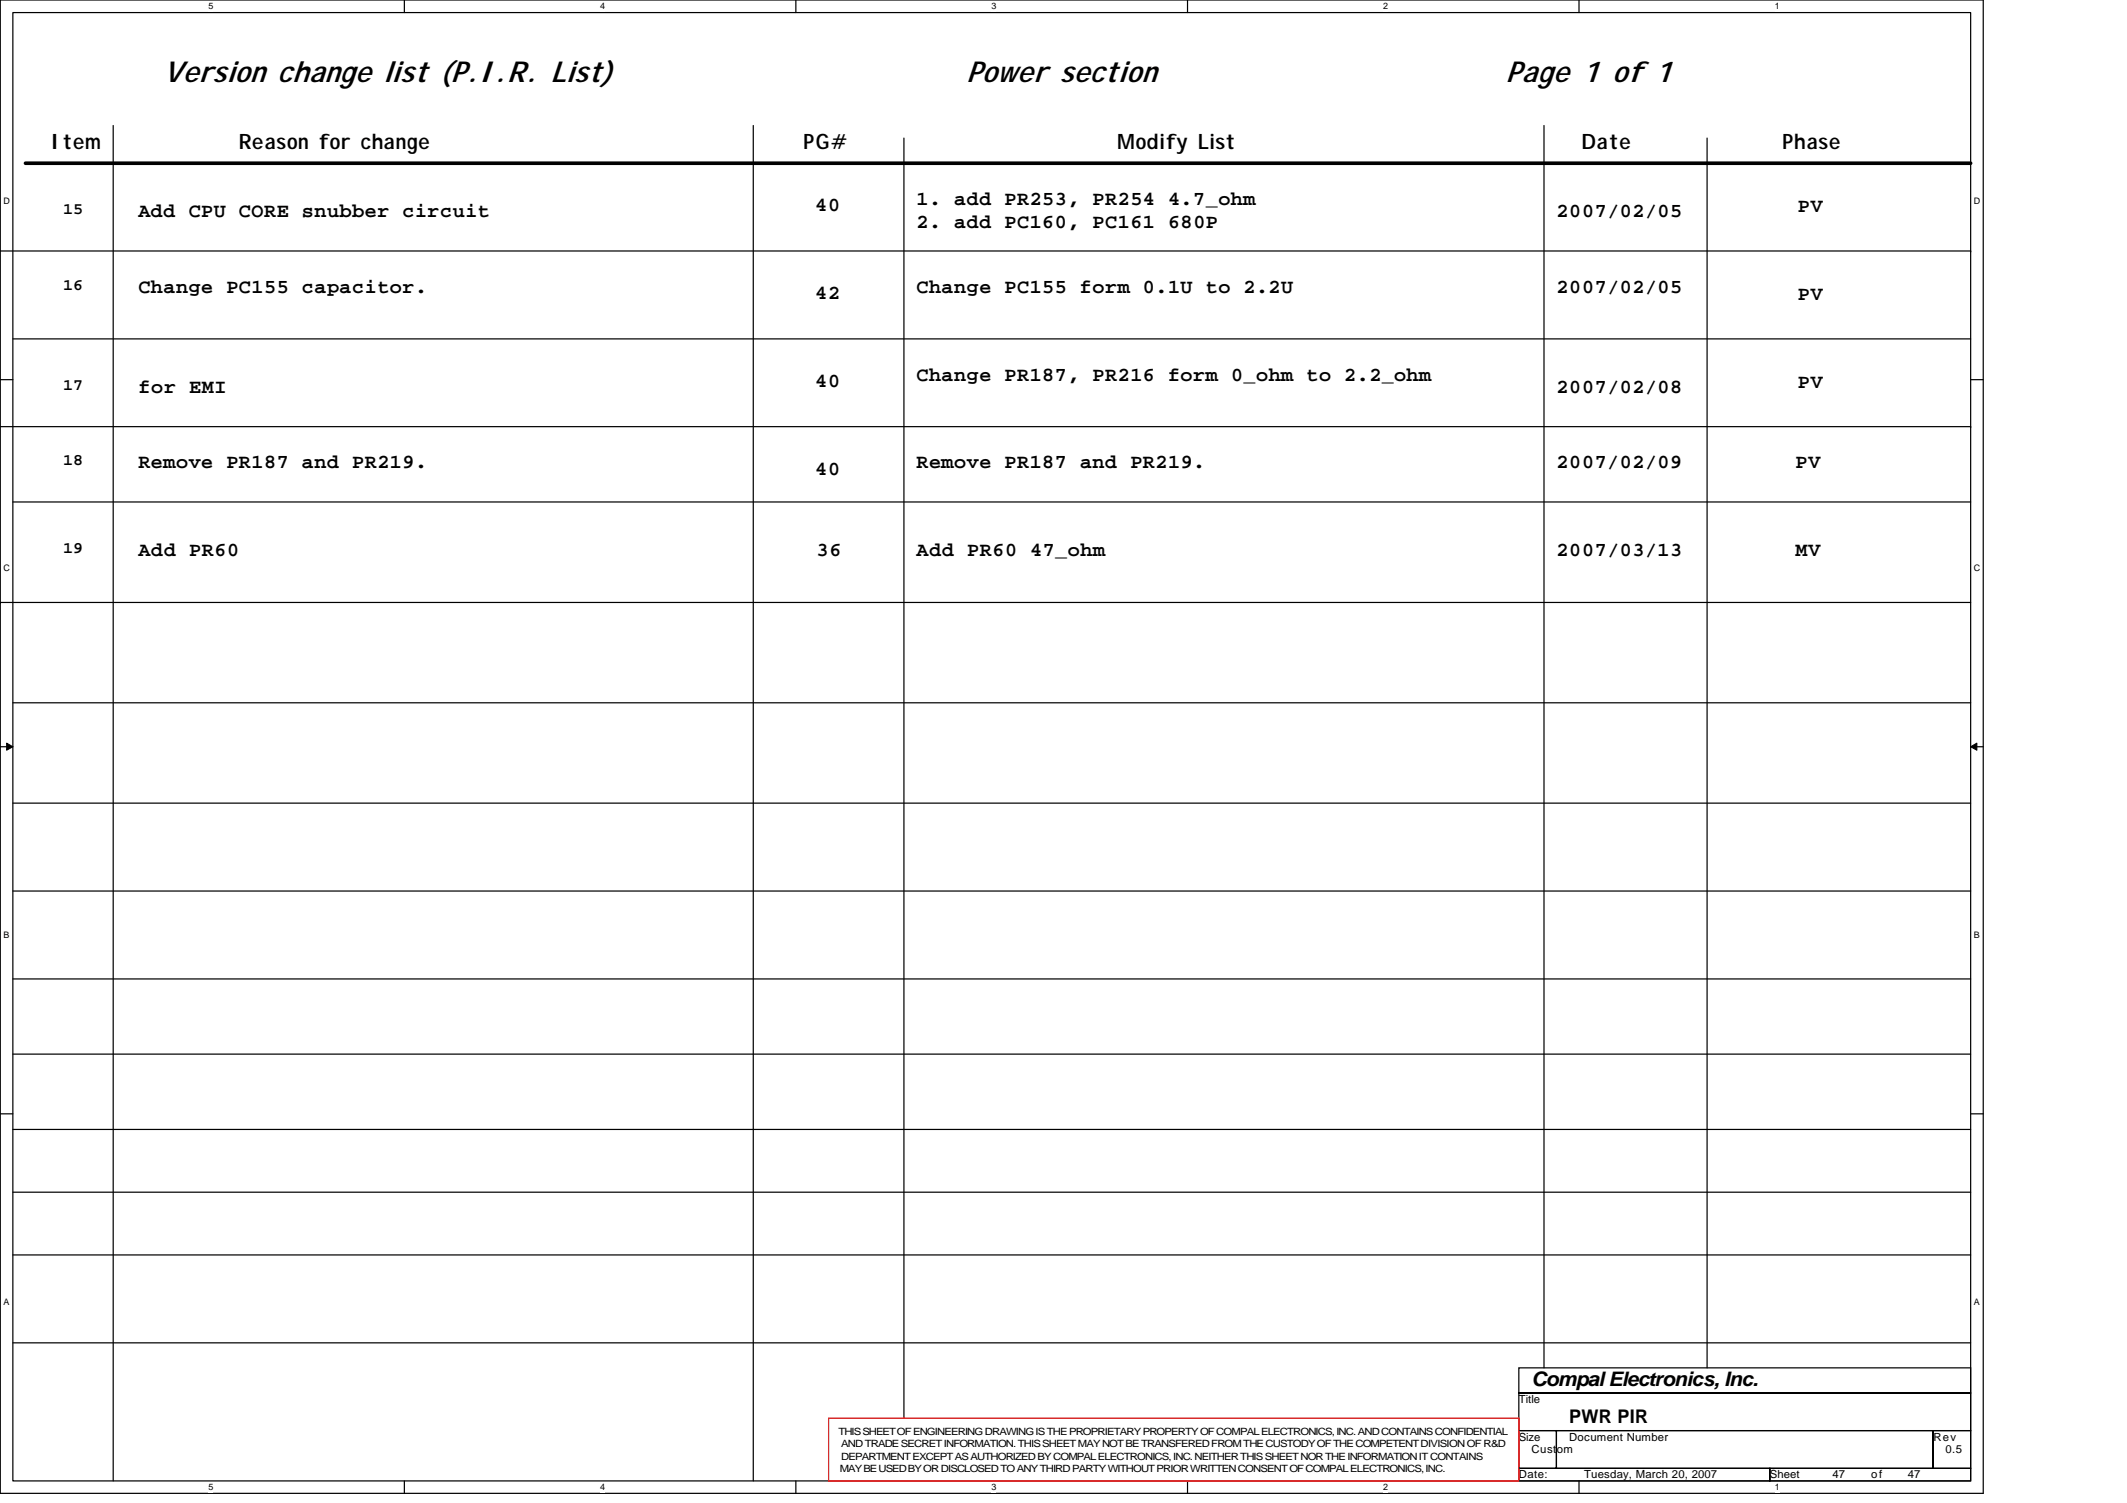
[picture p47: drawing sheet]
<svg xmlns="http://www.w3.org/2000/svg" width="297mm" height="210mm" viewBox="0 0 297 210" stroke-linecap="round" stroke-linejoin="round" font-family="sans-serif">
<defs><g id="words">
<g font-size="4.2">
<text x="22.8" y="11.5">Version change list (P.I.R. List)</text>
<text x="135" y="11.5">Power section</text>
<text x="210.4" y="11.5">Page 1 of 1</text>
</g>
<g font-size="3">
<text x="7" y="20.8">Item</text>
<text x="33.3" y="20.8">Reason for change</text>
<text x="112.2" y="20.8">PG#</text>
<text x="156" y="20.8">Modify List</text>
<text x="220.9" y="20.8">Date</text>
<text x="248.9" y="20.8">Phase</text>
</g>
<g font-size="2.8">
<text x="113.9" y="29.5">40</text>
<text x="128" y="28.6">1. add PR253, PR254 4.7_ohm</text>
<text x="251.1" y="29.7">PV</text>
<text x="19.3" y="30.4">Add CPU CORE snubber circuit</text>
<text x="128" y="31.8">2. add PC160, PC161 680P</text>
<text x="217.4" y="30.4">2007/02/05</text>
<text x="19.3" y="40.9">Change PC155 capacitor.</text>
<text x="113.9" y="41.8">42</text>
<text x="128" y="40.9">Change PC155 form 0.1U to 2.2U</text>
<text x="217.4" y="40.9">2007/02/05</text>
<text x="251.1" y="41.9">PV</text>
<text x="128" y="53.1">Change PR187, PR216 form 0_ohm to 2.2_ohm</text>
<text x="19.3" y="54.9">for EMI</text>
<text x="113.9" y="54">40</text>
<text x="217.4" y="54.9">2007/02/08</text>
<text x="251.1" y="54.2">PV</text>
<text x="19.3" y="65.4">Remove PR187 and PR219.</text>
<text x="128" y="65.4">Remove PR187 and PR219.</text>
<text x="217.4" y="65.4">2007/02/09</text>
<text x="250.7" y="65.4">PV</text>
<text x="113.9" y="66.3">40</text>
<text x="19.3" y="77.7">Add PR60</text>
<text x="114" y="77.7">36</text>
<text x="128" y="77.7">Add PR60 47_ohm</text>
<text x="217.4" y="77.7">2007/03/13</text>
<text x="250.7" y="77.7">MV</text>
<text x="213.9" y="193.6">Compal Electronics, Inc.</text>
</g>
<text font-size="2.6" x="219.1" y="198.7">PWR PIR</text>
<g font-size="2.3">
<text x="8.8" y="29.9">15</text>
<text x="8.8" y="40.4">16</text>
<text x="8.8" y="54.5">17</text>
<text x="8.8" y="65">18</text>
<text x="8.8" y="77.3">19</text>
</g>
<g font-size="1.6">
<text x="212.1" y="195.9">Title</text>
<text x="212.1" y="201.2">Size</text>
<text x="213.9" y="202.9">Custom</text>
<text x="219.1" y="201.2">Document Number</text>
<text x="270" y="201.2">Rev</text>
<text x="271.7" y="202.9">0.5</text>
<text x="212.1" y="206.5">Date:</text>
<text x="221.2" y="206.5">Tuesday, March 20, 2007</text>
<text x="247.2" y="206.5">Sheet</text>
<text x="255.9" y="206.5">47</text>
<text x="261.3" y="206.5">of</text>
<text x="266.4" y="206.5">47</text>
</g>
<g font-size="1.4">
<text x="117.1" y="200.4">THIS SHEET OF ENGINEERING DRAWING IS THE PROPRIETARY PROPERTY OF COMPAL ELECTRONICS, INC. AND CONTAINS CONFIDENTIAL</text>
<text x="117.5" y="203.9">DEPARTMENT EXCEPT AS AUTHORIZED BY COMPALELECTRONICS, INC. NEITHER THIS SHEET NOR THE INFORMATION IT CONTAINS</text>
<text x="117.5" y="202.1">AND TRADE SECRET INFORMATION. THIS SHEETMAY NOT BE TRANSFERED FROM THE CUSTODYOF THE COMPETENT DIVISION OF R&amp;D</text>
<text x="117.3" y="205.6">MAY BE USED BY OR DISCLOSED TO ANY THIRD PARTY WITHOUT PRIOR WRITTEN CONSENT OFCOMPAL ELECTRONICS, INC.</text>
</g>
<g font-size="1.3">
<text x="29.1" y="1.3">5</text>
<text x="83.8" y="1.3">4</text>
<text x="138.5" y="1.3">3</text>
<text x="193.2" y="1.3">2</text>
<text x="247.8" y="1.3">1</text>
<text x=".5" y="28.5">D</text>
<text x="275.7" y="28.5">D</text>
<text x=".5" y="79.8">C</text>
<text x="275.7" y="79.8">C</text>
<text x=".5" y="131">B</text>
<text x="275.7" y="131">B</text>
<text x=".5" y="182.3">A</text>
<text x="275.7" y="182.3">A</text>
<text x="29.1" y="208.1">5</text>
<text x="83.8" y="208.1">4</text>
<text x="138.5" y="208.1">3</text>
<text x="193.2" y="208.1">2</text>
<text x="247.8" y="208.1">1</text>
</g>
</g></defs>
<path d="M0 0h277v208.6h-277zM1.8 1.8h273.4v205h-273.4z" fill="none" stroke="#000" stroke-width=".17"/>
<g fill="#fff">
<path d="M29.1 .2h.7v1.4h-.7z"/>
<path d="M29.1 207h.7v1.4h-.7z"/>
</g>
<path d="M56.5 0v1.8M56.5 206.8v1.8" fill="none" stroke="#000" stroke-width=".17"/>
<g fill="#fff">
<path d="M83.8 .2h.7v1.4h-.7z"/>
<path d="M83.8 207h.7v1.4h-.7z"/>
</g>
<path d="M111.1 0v1.8M111.1 206.8v1.8" fill="none" stroke="#000" stroke-width=".17"/>
<g fill="#fff">
<path d="M138.5 .2h.6v1.4h-.6z"/>
<path d="M138.5 207h.6v1.4h-.6z"/>
</g>
<path d="M165.8 0v1.8M165.8 206.8v1.8" fill="none" stroke="#000" stroke-width=".17"/>
<g fill="#fff">
<path d="M193.2 .2h.6v1.4h-.6z"/>
<path d="M193.2 207h.6v1.4h-.6z"/>
</g>
<path d="M220.5 0v1.8M220.5 206.8v1.8" fill="none" stroke="#000" stroke-width=".17"/>
<g fill="#fff">
<path d="M247.8 .2h.7v1.4h-.7z"/>
<path d="M247.8 207h.7v1.4h-.7z"/>
<path d="M.5 27.4h.9v1.4h-.9z"/>
<path d="M275.7 27.4h.8v1.4h-.8z"/>
<path d="M.5 78.7h.9v1.4h-.9z"/>
<path d="M275.7 78.7h.8v1.4h-.8z"/>
</g>
<path d="M0 53h1.8M275.2 53h1.8" fill="none" stroke="#000" stroke-width=".17"/>
<g fill="#fff">
<path d="M.5 129.9h.8v1.4h-.8z"/>
<path d="M275.7 129.9h.8v1.4h-.8z"/>
</g>
<path d="M0 104.3h1.8M275.2 104.3h1.8" fill="none" stroke="#000" stroke-width=".17"/>
<path d="M.9 103.8l.9 .5-.9 .5zM275.2 104.3l.9-.5v1z" fill="#000" stroke="#000" stroke-width=".14"/>
<g fill="#fff">
<path d="M.5 181.2h.8v1.4h-.8z"/>
<path d="M275.6 181.2h.9v1.4h-.9z"/>
</g>
<g fill="none" stroke="#000" stroke-width=".17">
<path d="M15.8 17.5v189.3M105.2 17.5v189.3M126.2 19.3v178.8M215.6 17.5v173.5M238.4 19.3v171.7M0 35.1h275.2M275.2 35.1h.1M0 59.6h275.2M1.8 47.3h273.4M275.2 59.6h.1M1.8 70.1h273.4M0 84.1h.1"/>
<path d="M0 84.1h275.2M1.8 98.1h273.4M1.8 112.2h273.4M1.8 124.4h273.4M1.8 136.7h273.4M0 155.6h1.8M1.8 147.2h273.4M1.8 157.7h273.4M275.2 155.6h1.8M1.8 166.5h273.4M1.8 175.3h273.4M1.8 187.5h273.4"/>
<path d="M212.1 191h63.1v3.5h-63.1zM212.1 194.5h63.1v5.3h-63.1zM212.1 199.8h5.3v5.3h-5.3zM217.4 199.8h52.5v5.3h-52.5zM269.9 199.8h5.3v5.3h-5.3zM212.1 205.1h35.1v1.7h-35.1zM247.2 205.1h28v1.7h-28z"/>
</g>
<path d="M3.6 22.8h271.6" fill="none" stroke="#000" stroke-width=".51"/>
<path d="M115.7 198.1h96.4v8.7h-96.4z" fill="none" stroke="#f00" stroke-width=".17"/>
<use href="#words"/>
</svg>
